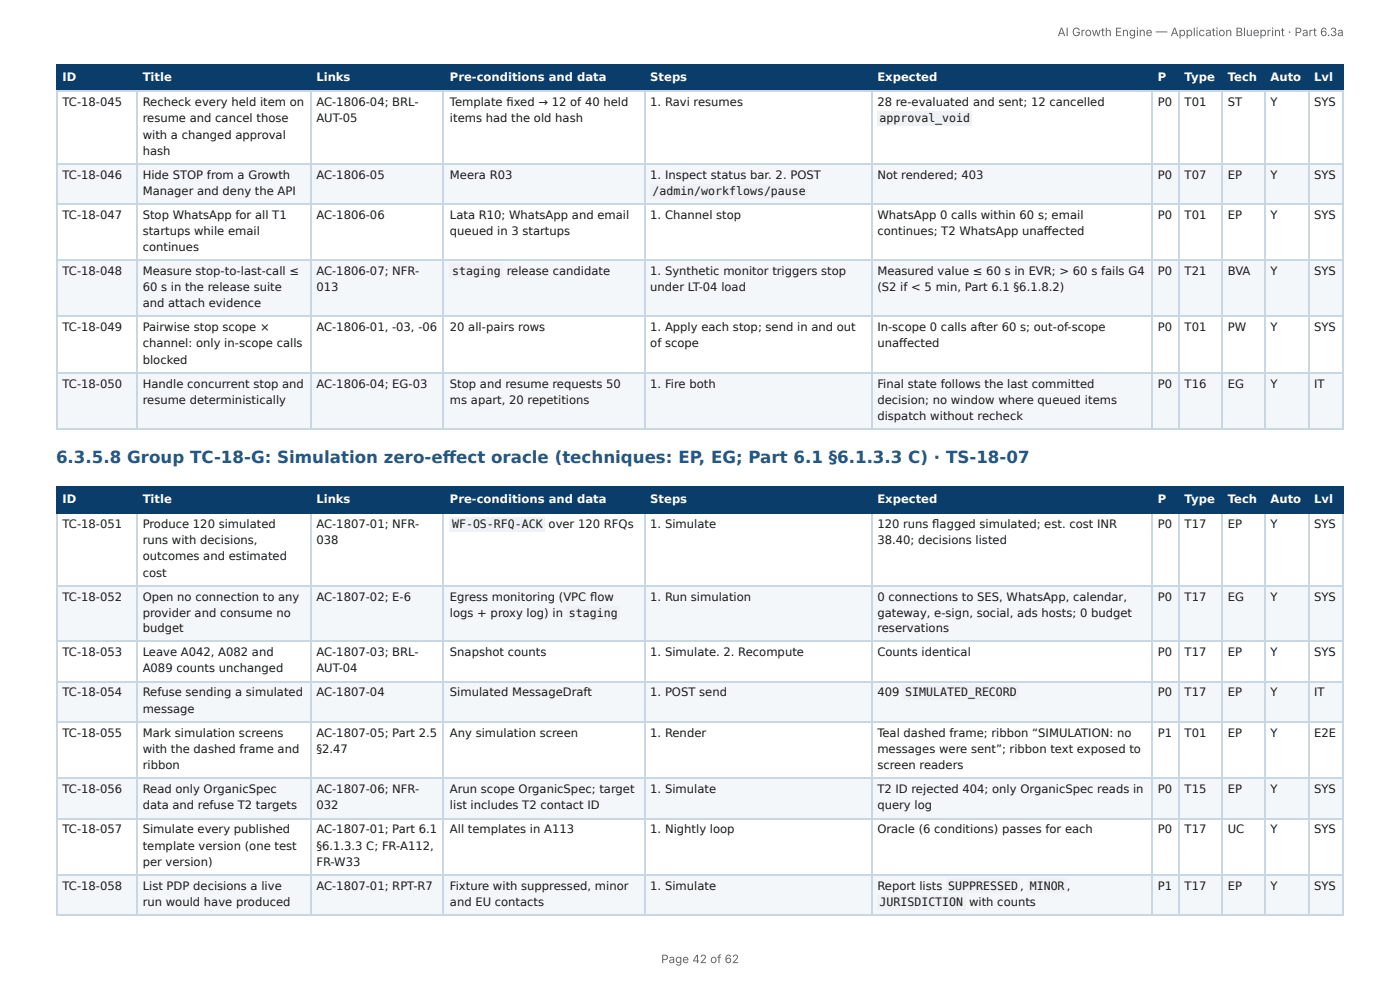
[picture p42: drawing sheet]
<svg xmlns="http://www.w3.org/2000/svg" width="297mm" height="210mm" viewBox="0 0 297 210" stroke-linecap="round" stroke-linejoin="round" font-family="sans-serif">
<defs><g id="words">
<text font-size="3.5" fill="#1f5a8c" x="11.9" y="98.2">6.3.5.8 Group TC-18-G: Simulation zero-eff ect oracle (techniques: EP, EG; Part 6.1 §6.1.3.3 C) · TS-18-07</text>
<g font-size="2.5" fill="#666">
<text x="224.6" y="7.7">AI Growth Engine — Application Blueprint · Part 6.3a</text>
<text x="140.4" y="204.5">Page 42 of 62</text>
</g>
<g font-size="2.5" fill="#fff">
<text x="13.3" y="17.2">ID</text>
<text x="30.3" y="17.2">Title</text>
<text x="67.2" y="17.2">Links</text>
<text x="95.6" y="17.2">Pre-conditions and data</text>
<text x="138.1" y="17.2">Steps</text>
<text x="186.3" y="17.2">Expected</text>
<text x="245.9" y="17.2">P</text>
<text x="251.6" y="17.2">Type</text>
<text x="260.8" y="17.2">Tech</text>
<text x="269.9" y="17.2">Auto</text>
<text x="279.1" y="17.2">Lvl</text>
<text x="13.3" y="106.8">ID</text>
<text x="30.3" y="106.8">Title</text>
<text x="67.2" y="106.8">Links</text>
<text x="95.6" y="106.8">Pre-conditions and data</text>
<text x="138.1" y="106.8">Steps</text>
<text x="186.3" y="106.8">Expected</text>
<text x="245.9" y="106.8">P</text>
<text x="251.6" y="106.8">Type</text>
<text x="260.8" y="106.8">Tech</text>
<text x="269.9" y="106.8">Auto</text>
<text x="279.1" y="106.8">Lvl</text>
</g>
<g font-size="2.5" fill="#1a1a1a">
<text x="13.3" y="22.5">TC-18-045</text>
<text x="30.3" y="22.5">Recheck every held item on</text>
<text x="67.2" y="22.5">AC-1806-04; BRL-</text>
<text x="95.6" y="22.5">Template fi xed → 12 of 40 held</text>
<text x="138.1" y="22.5">1. Ravi resumes</text>
<text x="186.3" y="22.5">28 re-evaluated and sent; 12 cancelled</text>
<text x="245.9" y="22.5">P0</text>
<text x="251.6" y="22.5">T01</text>
<text x="260.8" y="22.5">ST</text>
<text x="269.9" y="22.5">Y</text>
<text x="279.1" y="22.5">SYS</text>
<text x="30.3" y="26">resume and cancel those</text>
<text x="30.3" y="29.5">with a changed approval</text>
<text x="67.2" y="26">AUT-05</text>
<text x="95.6" y="26">items had the old hash</text>
<text x="186.8" y="26">approval_void</text>
<text x="30.3" y="32.9">hash</text>
<text x="13.3" y="38">TC-18-046</text>
<text x="30.3" y="38">Hide STOP from a Growth</text>
<text x="30.3" y="41.5">Manager and deny the API</text>
<text x="67.2" y="38">AC-1806-05</text>
<text x="95.6" y="38">Meera R03</text>
<text x="138.1" y="38">1. Inspect status bar. 2. POST</text>
<text x="138.6" y="41.5">/admin/workflows/pause</text>
<text x="186.3" y="38">Not rendered; 403</text>
<text x="245.9" y="38">P0</text>
<text x="251.6" y="38">T07</text>
<text x="260.8" y="38">EP</text>
<text x="269.9" y="38">Y</text>
<text x="279.1" y="38">SYS</text>
<text x="13.3" y="46.5">TC-18-047</text>
<text x="30.3" y="46.5">Stop WhatsApp for all T1</text>
<text x="67.2" y="46.5">AC-1806-06</text>
<text x="95.6" y="46.5">Lata R10; WhatsApp and email</text>
<text x="138.1" y="46.5">1. Channel stop</text>
<text x="186.3" y="46.5">WhatsApp 0 calls within 60 s; email</text>
<text x="245.9" y="46.5">P0</text>
<text x="251.6" y="46.5">T01</text>
<text x="260.8" y="46.5">EP</text>
<text x="269.9" y="46.5">Y</text>
<text x="279.1" y="46.5">SYS</text>
<text x="30.3" y="50">startups while email</text>
<text x="30.3" y="53.2">continues</text>
<text x="95.6" y="50">queued in 3 startups</text>
<text x="186.3" y="50">continues; T2 WhatsApp unaff ected</text>
<text x="13.3" y="58.3">TC-18-048</text>
<text x="30.3" y="58.3">Measure stop-to-last-call ≤</text>
<text x="67.2" y="58.3">AC-1806-07; NFR-</text>
<text x="96" y="58.3">staging</text>
<text x="107.6" y="58.3">release candidate</text>
<text x="138.1" y="58.3">1. Synthetic monitor triggers stop</text>
<text x="186.3" y="58.3">Measured value ≤ 60 s in EVR; &gt; 60 s fails G4</text>
<text x="245.9" y="58.3">P0</text>
<text x="251.6" y="58.3">T21</text>
<text x="260.8" y="58.3">BVA</text>
<text x="269.9" y="58.3">Y</text>
<text x="279.1" y="58.3">SYS</text>
<text x="30.3" y="61.8">60 s in the release suite</text>
<text x="30.3" y="65.2">and attach evidence</text>
<text x="67.2" y="61.8">013</text>
<text x="138.1" y="61.8">under LT-04 load</text>
<text x="186.3" y="61.8">(S2 if &lt; 5 min, Part 6.1 §6.1.8.2)</text>
<text x="13.3" y="70.3">TC-18-049</text>
<text x="30.3" y="70.3">Pairwise stop scope ×</text>
<text x="67.2" y="70.3">AC-1806-01, -03, -06</text>
<text x="95.6" y="70.3">20 all-pairs rows</text>
<text x="138.1" y="70.3">1. Apply each stop; send in and out</text>
<text x="186.3" y="70.3">In-scope 0 calls after 60 s; out-of-scope</text>
<text x="245.9" y="70.3">P0</text>
<text x="251.6" y="70.3">T01</text>
<text x="260.8" y="70.3">PW</text>
<text x="269.9" y="70.3">Y</text>
<text x="279.1" y="70.3">SYS</text>
<text x="30.3" y="73.8">channel: only in-scope calls</text>
<text x="30.3" y="77.2">blocked</text>
<text x="138.1" y="73.8">of scope</text>
<text x="186.3" y="73.8">unaff ected</text>
<text x="13.3" y="82.3">TC-18-050</text>
<text x="30.3" y="82.3">Handle concurrent stop and</text>
<text x="67.2" y="82.3">AC-1806-04; EG-03</text>
<text x="95.6" y="82.3">Stop and resume requests 50</text>
<text x="138.1" y="82.3">1. Fire both</text>
<text x="186.3" y="82.3">Final state follows the last committed</text>
<text x="245.9" y="82.3">P0</text>
<text x="251.6" y="82.3">T16</text>
<text x="260.8" y="82.3">EG</text>
<text x="269.9" y="82.3">Y</text>
<text x="279.1" y="82.3">IT</text>
<text x="30.3" y="85.8">resume deterministically</text>
<text x="95.6" y="85.8">ms apart, 20 repetitions</text>
<text x="186.3" y="85.8">decision; no window where queued items</text>
<text x="186.3" y="89.2">dispatch without recheck</text>
<text x="13.3" y="112.1">TC-18-051</text>
<text x="30.3" y="112.1">Produce 120 simulated</text>
<text x="67.2" y="112.1">AC-1807-01; NFR-</text>
<text x="96" y="112.1">WF-OS-RFQ-ACK</text>
<text x="116.5" y="112.1">over 120 RFQs</text>
<text x="138.1" y="112.1">1. Simulate</text>
<text x="186.3" y="112.1">120 runs fl agged simulated; est. cost INR</text>
<text x="245.9" y="112.1">P0</text>
<text x="251.6" y="112.1">T17</text>
<text x="260.8" y="112.1">EP</text>
<text x="269.9" y="112.1">Y</text>
<text x="279.1" y="112.1">SYS</text>
<text x="30.3" y="115.5">runs with decisions,</text>
<text x="30.3" y="119">outcomes and estimated</text>
<text x="67.2" y="115.5">038</text>
<text x="186.3" y="115.5">38.40; decisions listed</text>
<text x="30.3" y="122.5">cost</text>
<text x="13.3" y="127.5">TC-18-052</text>
<text x="30.3" y="127.5">Open no connection to any</text>
<text x="30.3" y="131">provider and consume no</text>
<text x="67.2" y="127.5">AC-1807-02; E-6</text>
<text x="95.6" y="127.5">Egress monitoring (VPC fl ow</text>
<text x="95.6" y="131">logs + proxy log) in</text>
<text x="120.8" y="131">staging</text>
<text x="138.1" y="127.5">1. Run simulation</text>
<text x="186.3" y="127.5">0 connections to SES, WhatsApp, calendar,</text>
<text x="186.3" y="131">gateway, e-sign, social, ads hosts; 0 budget</text>
<text x="245.9" y="127.5">P0</text>
<text x="251.6" y="127.5">T17</text>
<text x="260.8" y="127.5">EG</text>
<text x="269.9" y="127.5">Y</text>
<text x="279.1" y="127.5">SYS</text>
<text x="30.3" y="134.2">budget</text>
<text x="186.3" y="134.2">reservations</text>
<text x="13.3" y="139.3">TC-18-053</text>
<text x="30.3" y="139.3">Leave A042, A082 and</text>
<text x="30.3" y="142.8">A089 counts unchanged</text>
<text x="67.2" y="139.3">AC-1807-03; BRL-</text>
<text x="67.2" y="142.8">AUT-04</text>
<text x="95.6" y="139.3">Snapshot counts</text>
<text x="138.1" y="139.3">1. Simulate. 2. Recompute</text>
<text x="186.3" y="139.3">Counts identical</text>
<text x="245.9" y="139.3">P0</text>
<text x="251.6" y="139.3">T17</text>
<text x="260.8" y="139.3">EP</text>
<text x="269.9" y="139.3">Y</text>
<text x="279.1" y="139.3">SYS</text>
<text x="13.3" y="147.9">TC-18-054</text>
<text x="30.3" y="147.9">Refuse sending a simulated</text>
<text x="67.2" y="147.9">AC-1807-04</text>
<text x="95.6" y="147.9">Simulated MessageDraft</text>
<text x="138.1" y="147.9">1. POST send</text>
<text x="186.3" y="147.9">409</text>
<text x="192.3" y="147.9">SIMULATED_RECORD</text>
<text x="245.9" y="147.9">P0</text>
<text x="251.6" y="147.9">T17</text>
<text x="260.8" y="147.9">EP</text>
<text x="269.9" y="147.9">Y</text>
<text x="279.1" y="147.9">IT</text>
<text x="30.3" y="151.3">message</text>
<text x="13.3" y="156.4">TC-18-055</text>
<text x="30.3" y="156.4">Mark simulation screens</text>
<text x="30.3" y="159.9">with the dashed frame and</text>
<text x="67.2" y="156.4">AC-1807-05; Part 2.5</text>
<text x="67.2" y="159.9">§2.47</text>
<text x="95.6" y="156.4">Any simulation screen</text>
<text x="138.1" y="156.4">1. Render</text>
<text x="186.3" y="156.4">Teal dashed frame; ribbon “SIMULATION: no</text>
<text x="186.3" y="159.9">messages were sent”; ribbon text exposed to</text>
<text x="245.9" y="156.4">P1</text>
<text x="251.6" y="156.4">T01</text>
<text x="260.8" y="156.4">EP</text>
<text x="269.9" y="156.4">Y</text>
<text x="279.1" y="156.4">E2E</text>
<text x="30.3" y="163.3">ribbon</text>
<text x="186.3" y="163.3">screen readers</text>
<text x="13.3" y="168.4">TC-18-056</text>
<text x="30.3" y="168.4">Read only OrganicSpec</text>
<text x="30.3" y="171.9">data and refuse T2 targets</text>
<text x="67.2" y="168.4">AC-1807-06; NFR-</text>
<text x="67.2" y="171.9">032</text>
<text x="95.6" y="168.4">Arun scope OrganicSpec; target</text>
<text x="95.6" y="171.9">list includes T2 contact ID</text>
<text x="138.1" y="168.4">1. Simulate</text>
<text x="186.3" y="168.4">T2 ID rejected 404; only OrganicSpec reads in</text>
<text x="186.3" y="171.9">query log</text>
<text x="245.9" y="168.4">P0</text>
<text x="251.6" y="168.4">T15</text>
<text x="260.8" y="168.4">EP</text>
<text x="269.9" y="168.4">Y</text>
<text x="279.1" y="168.4">SYS</text>
<text x="13.3" y="176.9">TC-18-057</text>
<text x="30.3" y="176.9">Simulate every published</text>
<text x="67.2" y="176.9">AC-1807-01; Part 6.1</text>
<text x="95.6" y="176.9">All templates in A113</text>
<text x="138.1" y="176.9">1. Nightly loop</text>
<text x="186.3" y="176.9">Oracle (6 conditions) passes for each</text>
<text x="245.9" y="176.9">P0</text>
<text x="251.6" y="176.9">T17</text>
<text x="260.8" y="176.9">UC</text>
<text x="269.9" y="176.9">Y</text>
<text x="279.1" y="176.9">SYS</text>
<text x="30.3" y="180.4">template version (one test</text>
<text x="30.3" y="183.9">per version)</text>
<text x="67.2" y="180.4">§6.1.3.3 C; FR-A112,</text>
<text x="67.2" y="183.9">FR-W33</text>
<text x="13.3" y="188.9">TC-18-058</text>
<text x="30.3" y="188.9">List PDP decisions a live</text>
<text x="67.2" y="188.9">AC-1807-01; RPT-R7</text>
<text x="95.6" y="188.9">Fixture with suppressed, minor</text>
<text x="138.1" y="188.9">1. Simulate</text>
<text x="186.3" y="188.9">Report lists</text>
<text x="201.4" y="188.9">SUPPRESSED</text>
<text x="216.7" y="188.9">,</text>
<text x="218.7" y="188.9">MINOR</text>
<text x="226.6" y="188.9">,</text>
<text x="245.9" y="188.9">P1</text>
<text x="251.6" y="188.9">T17</text>
<text x="260.8" y="188.9">EP</text>
<text x="269.9" y="188.9">Y</text>
<text x="279.1" y="188.9">SYS</text>
<text x="30.3" y="192.4">run would have produced</text>
<text x="95.6" y="192.4">and EU contacts</text>
<text x="186.8" y="192.4">JURISDICTION</text>
<text x="205.8" y="192.4">with counts</text>
</g>
</g></defs>
<g fill="#0b3d6b">
<path d="M12.1 14h16.9v5.3h-16.9z"/>
<path d="M29 14h36.9v5.3h-36.9z"/>
<path d="M65.9 14h28.4v5.3h-28.4z"/>
<path d="M94.3 14h42.5v5.3h-42.5z"/>
<path d="M136.8 14h48.2v5.3h-48.2z"/>
<path d="M185 14h59.6v5.3h-59.6z"/>
<path d="M244.6 14h5.7v5.3h-5.7z"/>
<path d="M250.3 14h9.3v5.3h-9.3z"/>
<path d="M259.6 14h9v5.3h-9z"/>
<path d="M268.6 14h9.2v5.3h-9.2z"/>
<path d="M277.8 14h7.6v5.3h-7.6z"/>
</g>
<g fill="#f4f7fa">
<path d="M12.1 34.8h16.9v8.5h-16.9z"/>
<path d="M29 34.8h36.9v8.5h-36.9z"/>
<path d="M65.9 34.8h28.4v8.5h-28.4z"/>
<path d="M94.3 34.8h42.5v8.5h-42.5z"/>
<path d="M136.8 34.8h48.2v8.5h-48.2z"/>
<path d="M185 34.8h59.6v8.5h-59.6z"/>
<path d="M244.6 34.8h5.7v8.5h-5.7z"/>
<path d="M250.3 34.8h9.3v8.5h-9.3z"/>
<path d="M259.6 34.8h9v8.5h-9z"/>
<path d="M268.6 34.8h9.2v8.5h-9.2z"/>
<path d="M277.8 34.8h7.6v8.5h-7.6z"/>
<path d="M12.1 55.3h16.9v12h-16.9z"/>
<path d="M29 55.3h36.9v12h-36.9z"/>
<path d="M65.9 55.3h28.4v12h-28.4z"/>
<path d="M94.3 55.3h42.5v12h-42.5z"/>
<path d="M136.8 55.3h48.2v12h-48.2z"/>
<path d="M185 55.3h59.6v12h-59.6z"/>
<path d="M244.6 55.3h5.7v12h-5.7z"/>
<path d="M250.3 55.3h9.3v12h-9.3z"/>
<path d="M259.6 55.3h9v12h-9z"/>
<path d="M268.6 55.3h9.2v12h-9.2z"/>
<path d="M277.8 55.3h7.6v12h-7.6z"/>
<path d="M12.1 79.3h16.9v11.8h-16.9z"/>
<path d="M29 79.3h36.9v11.8h-36.9z"/>
<path d="M65.9 79.3h28.4v11.8h-28.4z"/>
<path d="M94.3 79.3h42.5v11.8h-42.5z"/>
<path d="M136.8 79.3h48.2v11.8h-48.2z"/>
<path d="M185 79.3h59.6v11.8h-59.6z"/>
<path d="M244.6 79.3h5.7v11.8h-5.7z"/>
<path d="M250.3 79.3h9.3v11.8h-9.3z"/>
<path d="M259.6 79.3h9v11.8h-9z"/>
<path d="M268.6 79.3h9.2v11.8h-9.2z"/>
<path d="M277.8 79.3h7.6v11.8h-7.6z"/>
</g>
<g fill="none" stroke="#0b3d6b" stroke-width=".23">
<path d="M11.9 13.9h273.5M11.9 19.4h273.5M12 13.8v5.7M29.1 13.8v5.7M66 13.8v5.7M94.2 13.8v5.7M136.9 13.8v5.7M185.1 13.8v5.7M244.7 13.8v5.7M250.5 13.8v5.7M259.5 13.8v5.7M268.7 13.8v5.7"/>
<path d="M277.9 13.8v5.7"/>
</g>
<path d="M285.3 13.8v5.7" fill="none" stroke="#0b3d6b" stroke-width=".21"/>
<g fill="none" stroke="#c9d6e3" stroke-width=".23">
<path d="M11.9 19.4h273.5M12 19.5v71.8M29.1 19.5v71.8M66 19.5v71.8M94.2 19.5v71.8M136.9 19.5v71.8M185.1 19.5v71.8M244.7 19.5v71.8M250.5 19.5v71.8M259.5 19.5v71.8M268.7 19.5v71.8M277.9 19.5v71.8"/>
<path d="M11.9 34.9h273.5M11.9 43.4h273.5M11.9 55.2h273.5M11.9 67.2h273.5M11.9 79.2h273.5M11.9 91.2h273.5"/>
</g>
<path d="M285.3 19.5v71.8" fill="none" stroke="#c9d6e3" stroke-width=".21"/>
<g fill="#0b3d6b">
<path d="M12.1 103.3h16.9v5.6h-16.9z"/>
<path d="M29 103.3h36.9v5.6h-36.9z"/>
<path d="M65.9 103.3h28.4v5.6h-28.4z"/>
<path d="M94.3 103.3h42.5v5.6h-42.5z"/>
<path d="M136.8 103.3h48.2v5.6h-48.2z"/>
<path d="M185 103.3h59.6v5.6h-59.6z"/>
<path d="M244.6 103.3h5.7v5.6h-5.7z"/>
<path d="M250.3 103.3h9.3v5.6h-9.3z"/>
<path d="M259.6 103.3h9v5.6h-9z"/>
<path d="M268.6 103.3h9.2v5.6h-9.2z"/>
<path d="M277.8 103.3h7.6v5.6h-7.6z"/>
</g>
<g fill="#f4f7fa">
<path d="M12.1 124.3h16.9v12h-16.9z"/>
<path d="M29 124.3h36.9v12h-36.9z"/>
<path d="M65.9 124.3h28.4v12h-28.4z"/>
<path d="M94.3 124.3h42.5v12h-42.5z"/>
<path d="M136.8 124.3h48.2v12h-48.2z"/>
<path d="M185 124.3h59.6v12h-59.6z"/>
<path d="M244.6 124.3h5.7v12h-5.7z"/>
<path d="M250.3 124.3h9.3v12h-9.3z"/>
<path d="M259.6 124.3h9v12h-9z"/>
<path d="M268.6 124.3h9.2v12h-9.2z"/>
<path d="M277.8 124.3h7.6v12h-7.6z"/>
<path d="M12.1 144.9h16.9v8.5h-16.9z"/>
<path d="M29 144.9h36.9v8.5h-36.9z"/>
<path d="M65.9 144.9h28.4v8.5h-28.4z"/>
<path d="M94.3 144.9h42.5v8.5h-42.5z"/>
<path d="M136.8 144.9h48.2v8.5h-48.2z"/>
<path d="M185 144.9h59.6v8.5h-59.6z"/>
<path d="M244.6 144.9h5.7v8.5h-5.7z"/>
<path d="M250.3 144.9h9.3v8.5h-9.3z"/>
<path d="M259.6 144.9h9v8.5h-9z"/>
<path d="M268.6 144.9h9.2v8.5h-9.2z"/>
<path d="M277.8 144.9h7.6v8.5h-7.6z"/>
<path d="M12.1 165.2h16.9v8.5h-16.9z"/>
<path d="M29 165.2h36.9v8.5h-36.9z"/>
<path d="M65.9 165.2h28.4v8.5h-28.4z"/>
<path d="M94.3 165.2h42.5v8.5h-42.5z"/>
<path d="M136.8 165.2h48.2v8.5h-48.2z"/>
<path d="M185 165.2h59.6v8.5h-59.6z"/>
<path d="M244.6 165.2h5.7v8.5h-5.7z"/>
<path d="M250.3 165.2h9.3v8.5h-9.3z"/>
<path d="M259.6 165.2h9v8.5h-9z"/>
<path d="M268.6 165.2h9.2v8.5h-9.2z"/>
<path d="M277.8 165.2h7.6v8.5h-7.6z"/>
<path d="M12.1 185.7h16.9v8.6h-16.9z"/>
<path d="M29 185.7h36.9v8.6h-36.9z"/>
<path d="M65.9 185.7h28.4v8.6h-28.4z"/>
<path d="M94.3 185.7h42.5v8.6h-42.5z"/>
<path d="M136.8 185.7h48.2v8.6h-48.2z"/>
<path d="M185 185.7h59.6v8.6h-59.6z"/>
<path d="M244.6 185.7h5.7v8.6h-5.7z"/>
<path d="M250.3 185.7h9.3v8.6h-9.3z"/>
<path d="M259.6 185.7h9v8.6h-9z"/>
<path d="M268.6 185.7h9.2v8.6h-9.2z"/>
<path d="M277.8 185.7h7.6v8.6h-7.6z"/>
</g>
<g fill="none" stroke="#0b3d6b" stroke-width=".23">
<path d="M11.9 103.4h273.5M11.9 109h273.5M12 103.3v5.8M29.1 103.3v5.8M66 103.3v5.8M94.2 103.3v5.8M136.9 103.3v5.8M185.1 103.3v5.8M244.7 103.3v5.8M250.5 103.3v5.8M259.5 103.3v5.8M268.7 103.3v5.8"/>
<path d="M277.9 103.3v5.8"/>
</g>
<path d="M285.3 103.3v5.8" fill="none" stroke="#0b3d6b" stroke-width=".21"/>
<g fill="none" stroke="#c9d6e3" stroke-width=".23">
<path d="M12 109.1v85.3M29.1 109.1v85.3M66 109.1v85.3M94.2 109.1v85.3M136.9 109.1v85.3M185.1 109.1v85.3M244.7 109.1v85.3M250.5 109.1v85.3M259.5 109.1v85.3M268.7 109.1v85.3M277.9 109.1v85.3M11.9 124.4h273.5"/>
<path d="M11.9 136.2h273.5M11.9 144.7h273.5M11.9 153.3h273.5M11.9 165.3h273.5M11.9 173.8h273.5M11.9 185.8h273.5"/>
</g>
<path d="M285.3 109.1v85.3M11.9 194.3h273.5" fill="none" stroke="#c9d6e3" stroke-width=".21"/>
<g fill="#eef2f6">
<path d="M186.4 23.7h20.1v3h-20.1z"/>
<path d="M138.2 39.1h33.4v3h-33.4z"/>
<path d="M95.5 56h11.3v3h-11.3z"/>
<path d="M95.5 109.8h20.3v3h-20.3z"/>
<path d="M120.4 128.7h11.3v3h-11.3z"/>
<path d="M191.7 145.6h24.7v3h-24.7z"/>
<path d="M200.9 186.6h15.7v3h-15.7z"/>
<path d="M218.3 186.6h8.3v3h-8.3z"/>
<path d="M186.4 190.1h18.7v3h-18.7z"/>
</g>
<use href="#words"/>
</svg>
